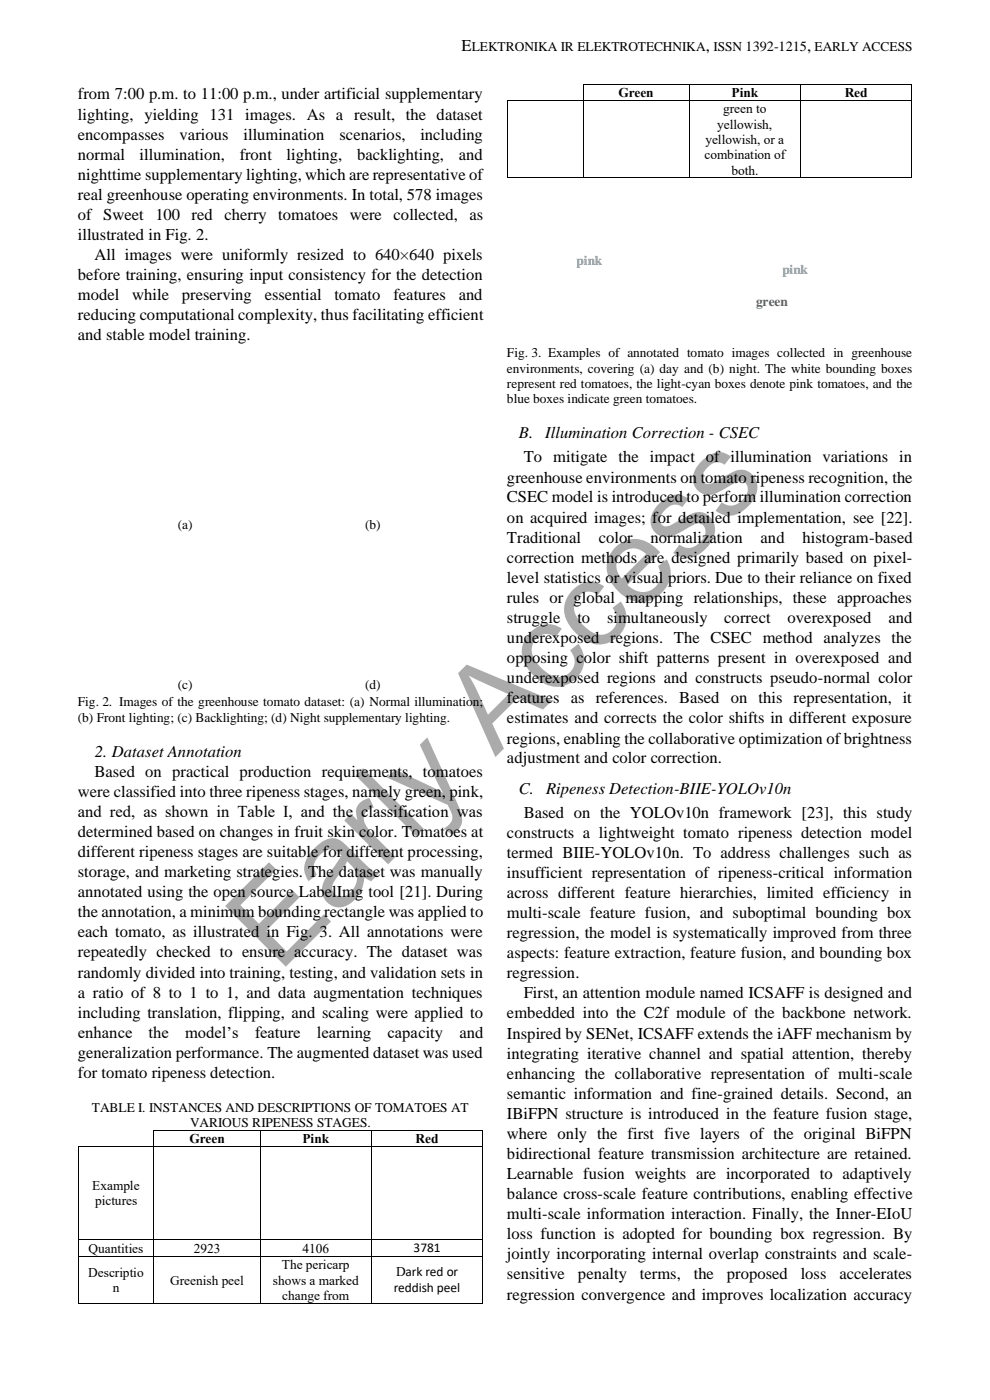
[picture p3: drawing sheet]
<svg xmlns="http://www.w3.org/2000/svg" width="210mm" height="297mm" viewBox="0 0 210 297" stroke-linecap="round" stroke-linejoin="round" font-family="sans-serif">
<defs><g id="words">
<text font-size="25.4" fill="#ababab" x="59.2" y="206.5" transform="rotate(-45 59.2 206.5)">Early Access</text>
<g font-size="3.5">
<text x="97.9" y="10.9">E</text>
<text x="149.7" y="10.9">,</text>
<text x="171.2" y="10.9">,</text>
<text x="16.5" y="21.1">from 7:00 p.m. to 11:00 p.m., under artificial supplementary</text>
<text x="16.5" y="25.4">lighting, yielding 131 images. As a result, the dataset</text>
<text x="16.5" y="29.6">encompasses</text>
<text x="38.1" y="29.6">various</text>
<text x="51.7" y="29.6">illumination</text>
<text x="72" y="29.6">scenarios,</text>
<text x="89.2" y="29.6">including</text>
<text x="16.5" y="33.9">normal</text>
<text x="29.6" y="33.9">illumination,</text>
<text x="50.8" y="33.9">front</text>
<text x="60.8" y="33.9">lighting,</text>
<text x="75.7" y="33.9">backlighting,</text>
<text x="97.4" y="33.9">and</text>
<text x="16.5" y="38.1">nighttime supplementary lighting, which are representative of</text>
<text x="16.5" y="42.4">real greenhouse operating environments. In total, 578 images</text>
<text x="16.5" y="46.7">of Sweet 100 red</text>
<text x="47.6" y="46.7">cherry tomatoes were</text>
<text x="83.5" y="46.7">collected,</text>
<text x="99.6" y="46.7">as</text>
<text x="16.5" y="50.9">illustrated in Fig. 2.</text>
<text x="16.5" y="59.4">before training, ensuring input consistency for the detection</text>
<text x="20.1" y="55.2">All images were uniformly resized to 640×640 pixels</text>
<text x="16.5" y="63.7">model</text>
<text x="28.1" y="63.7">while</text>
<text x="38.6" y="63.7">preserving</text>
<text x="56.2" y="63.7">essential</text>
<text x="70.9" y="63.7">tomato</text>
<text x="83.5" y="63.7">features</text>
<text x="97.3" y="63.7">and</text>
<text x="16.5" y="68">reducing computational complexity, thus facilitating efficient</text>
<text x="16.5" y="72.2">and stable model training.</text>
<text x="110.1" y="93">B.</text>
<text x="115.7" y="93">Illumination Correction - CSEC</text>
<text x="111.1" y="98.1">To mitigate the impact of illumination variations in</text>
<text x="107.6" y="102.4">greenhouse environments on tomato ripeness recognition, the</text>
<text x="107.6" y="106.6">CSEC model is introduced to perform illumination correction</text>
<text x="107.6" y="110.9">on acquired images; for detailed implementation, see [22].</text>
<text x="107.6" y="115.2">Traditional</text>
<text x="107.6" y="119.4">correction methods are designed primarily based on pixel-</text>
<text x="127" y="115.2">color</text>
<text x="138" y="115.2">normalization</text>
<text x="161.3" y="115.2">and</text>
<text x="170.2" y="115.2">histogram-based</text>
<text x="107.6" y="123.7">level statistics or visual priors. Due to their reliance on fixed</text>
<text x="107.6" y="127.9">rules or global mapping relationships, these approaches</text>
<text x="107.6" y="132.2">struggle</text>
<text x="107.6" y="136.5">underexposed regions. The CSEC method analyzes the</text>
<text x="122.5" y="132.2">to</text>
<text x="128.8" y="132.2">simultaneously</text>
<text x="153.7" y="132.2">correct</text>
<text x="167.1" y="132.2">overexposed</text>
<text x="188.5" y="132.2">and</text>
<text x="107.6" y="140.7">opposing color shift patterns present in overexposed and</text>
<text x="107.6" y="145">underexposed regions and constructs pseudo-normal color</text>
<text x="107.6" y="149.2">features as references. Based on this representation, it</text>
<text x="107.6" y="153.5">estimates and corrects the color shifts in different exposure</text>
<text x="20.1" y="160.6">2. Dataset Annotation</text>
<text x="107.6" y="157.8">regions, enabling the collaborative optimization of brightness</text>
<text x="107.6" y="162">adjustment and color correction.</text>
<text x="20.1" y="164.8">Based on practical production requirements, tomatoes</text>
<text x="16.5" y="169.1">were classified into three ripeness stages, namely green, pink,</text>
<text x="16.5" y="173.3">and red, as shown in Table Ⅰ, and the classification was</text>
<text x="110.1" y="168.4">C.</text>
<text x="111.1" y="173.5">Based on the YOLOv10n framework [23], this study</text>
<text x="115.8" y="168.4">Ripeness Detection-BIIE-YOLOv10n</text>
<text x="16.5" y="177.6">determined based on changes in fruit skin color. Tomatoes at</text>
<text x="107.6" y="177.7">constructs a lightweight tomato ripeness detection model</text>
<text x="16.5" y="181.8">different ripeness stages are suitable for different processing,</text>
<text x="107.6" y="182">termed BIIE-YOLOv10n. To address challenges such as</text>
<text x="16.5" y="186.1">storage, and marketing strategies. The dataset was manually</text>
<text x="16.5" y="190.4">annotated using the open source LabelImg tool [21]. During</text>
<text x="107.6" y="186.3">insufficient representation of ripeness-critical information</text>
<text x="107.6" y="190.5">across different feature hierarchies, limited efficiency in</text>
<text x="16.5" y="194.6">the annotation, a minimum bounding rectangle was applied to</text>
<text x="107.6" y="194.8">multi-scale feature fusion, and suboptimal bounding box</text>
<text x="16.5" y="198.9">each tomato, as illustrated in Fig. 3. All annotations were</text>
<text x="16.5" y="203.2">repeatedly checked to ensure accuracy. The dataset was</text>
<text x="107.6" y="199">regression, the model is systematically improved from three</text>
<text x="107.6" y="203.3">aspects: feature extraction, feature fusion, and bounding box</text>
<text x="16.5" y="207.4">randomly divided into training, testing, and validation sets in</text>
<text x="107.6" y="207.6">regression.</text>
<text x="16.5" y="211.7">a ratio of 8 to 1 to 1, and data augmentation techniques</text>
<text x="16.5" y="215.9">including translation, flipping, and scaling were applied to</text>
<text x="111.1" y="211.8">First, an attention module named ICSAFF is designed and</text>
<text x="16.5" y="220.2">enhance</text>
<text x="31.5" y="220.2">the</text>
<text x="39.3" y="220.2">model’s</text>
<text x="54" y="220.2">feature</text>
<text x="67.2" y="220.2">learning</text>
<text x="82.2" y="220.2">capacity</text>
<text x="97.5" y="220.2">and</text>
<text x="107.6" y="216.1">embedded into the C2f module of the backbone network.</text>
<text x="107.6" y="220.4">Inspired by SENet, ICSAFF extends the iAFF mechanism by</text>
<text x="16.5" y="224.4">generalization performance. The augmented dataset was used</text>
<text x="107.6" y="224.6">integrating iterative channel and spatial attention, thereby</text>
<text x="16.5" y="228.7">for tomato ripeness detection.</text>
<text x="107.6" y="228.9">enhancing the collaborative representation of multi-scale</text>
<text x="107.6" y="233.1">semantic information and fine-grained details. Second, an</text>
<text x="107.6" y="237.4">IBiFPN structure is introduced in the feature fusion stage,</text>
<text x="107.6" y="241.7">where only the first five layers of the original BiFPN</text>
<text x="107.6" y="245.9">bidirectional feature transmission architecture are retained.</text>
<text x="107.6" y="250.2">Learnable fusion weights are incorporated to adaptively</text>
<text x="107.6" y="254.4">balance cross-scale feature contributions, enabling effective</text>
<text x="107.6" y="258.7">multi-scale information interaction. Finally, the Inner-EIoU</text>
<text x="107.6" y="263">loss function is adopted for bounding box regression. By</text>
<text x="107.6" y="267.2">jointly incorporating internal overlap constraints and scale-</text>
<text x="107.6" y="271.5">sensitive</text>
<text x="107.6" y="275.8">regression convergence and improves localization accuracy</text>
<text x="122.6" y="271.5">penalty</text>
<text x="135.8" y="271.5">terms,</text>
<text x="147.2" y="271.5">the</text>
<text x="154.2" y="271.5">proposed</text>
<text x="169.9" y="271.5">loss</text>
<text x="178.1" y="271.5">accelerates</text>
</g>
<g font-size="3.4">
<text x="67" y="112.8">(b)front lighting</text>
<text x="28.8" y="150.8">(c)backlighting</text>
<text x="53.6" y="150.8">(d)nighttime supplemental lighting</text>
</g>
<g font-size="3.1">
<text x="25.5" y="111.7">(a)normal illumination</text>
<text x="30.7" y="111.7">ormal illumination</text>
<text x="67.1" y="111.9">(b)front lighting</text>
<text x="28.8" y="147.2">(c)backlighting</text>
<text x="53.7" y="147.2">(d)nighttime supplemental lighting</text>
</g>
<g font-size="2.8">
<text x="100.1" y="10.9">LEKTRONIKA IR ELEKTROTECHNIKA ISSN 1392-1215 EARLY ACCESS</text>
<text x="131.2" y="20.6">Green</text>
<text x="155.2" y="20.6">Pink</text>
<text x="179.2" y="20.6">Red</text>
<text x="152.1" y="27.3">yellowish,</text>
<text x="153.4" y="24">green to</text>
<text x="149.4" y="33.8">combination of</text>
<text x="149.6" y="30.5">yellowish, or a</text>
<text x="155.1" y="37">both.</text>
<text x="107.6" y="75.8">Fig. 3. Examples of annotated tomato images collected in greenhouse</text>
<text x="107.6" y="79.1">environments, covering (a) day and (b) night. The white bounding boxes</text>
<text x="107.6" y="82.3">represent red tomatoes, the light-cyan boxes denote pink tomatoes, and the</text>
<text x="107.6" y="85.6">blue boxes indicate green tomatoes.</text>
<text x="37.7" y="112.2">(a)</text>
<text x="77.5" y="112.2">(b)</text>
<text x="16.5" y="149.9">Fig. 2. Images of the greenhouse tomato dataset: (a) Normal illumination;</text>
<text x="37.7" y="146.3">(c)</text>
<text x="77.5" y="146.3">(d)</text>
<text x="16.5" y="153.1">(b) Front lighting; (c) Backlighting; (d) Night supplementary lighting.</text>
<text x="19.5" y="235.9">TABLE I. INSTANCES AND DESCRIPTIONS OF TOMATOES AT</text>
<text x="40.3" y="239.1">VARIOUS RIPENESS STAGES.</text>
<text x="40.2" y="242.5">Green</text>
<text x="64.2" y="242.5">Pink</text>
<text x="88.2" y="242.5">Red</text>
<text x="19.6" y="252.5">Example</text>
<text x="20.2" y="255.7">pictures</text>
<text x="18.8" y="265.8">Quantities</text>
<text x="41.1" y="265.8">2923</text>
<text x="59.8" y="269.3">The pericarp</text>
<text x="64.2" y="265.8">4106</text>
<text x="87.7" y="265.7">3781</text>
<text x="18.7" y="271">Descriptio</text>
<text x="23.9" y="274.2">n</text>
<text x="36.1" y="272.6">Greenish peel</text>
<text x="57.9" y="272.6">shows a marked</text>
<text x="59.9" y="275.8">change from</text>
<text x="83.5" y="274.2">reddish peel</text>
<text x="84" y="270.8">Dark red or</text>
</g>
<g font-size="2.8" fill="#00b0f0">
<text x="122.3" y="56.3">pink</text>
<text x="166" y="58.2">pink</text>
</g>
<text font-size="2.8" fill="#1a2dd7" x="160.4" y="65">green</text>
<g font-size="2.2">
<text x="119.6" y="74.5">(a)daytime</text>
<text x="155.1" y="74.6">(b)nighttime supplemental lighting</text>
</g>
</g></defs>
<g fill="#000">
<path d="M123.6 17.8h.2v.1h-.2z" fill-rule="evenodd"/>
<path d="M123.6 17.8h.2v.1h-.2z" fill-rule="evenodd"/>
<path d="M146.1 17.8h.2v.1h-.2z" fill-rule="evenodd"/>
<path d="M169.7 17.8h.2v.1h-.2z" fill-rule="evenodd"/>
<path d="M193.4 17.8h.1v.1h-.1z" fill-rule="evenodd"/>
<path d="M193.4 17.8h.1v.1h-.1z" fill-rule="evenodd"/>
<path d="M107.6 21.2h.1v.2h-.1z" fill-rule="evenodd"/>
<path d="M107.6 21.2h.1v.2h-.1z" fill-rule="evenodd"/>
<path d="M107.6 37.6h.1v.2h-.1z" fill-rule="evenodd"/>
<path d="M107.6 37.6h.1v.2h-.1z" fill-rule="evenodd"/>
<path d="M107.7 21.2h.2v.2h-.2z" fill-rule="evenodd"/>
<path d="M123.6 21.2h.2v.2h-.2z" fill-rule="evenodd"/>
<path d="M123.6 37.6h.2v.2h-.2z" fill-rule="evenodd"/>
<path d="M146.1 21.2h.2v.2h-.2z" fill-rule="evenodd"/>
<path d="M146.1 37.6h.2v.2h-.2z" fill-rule="evenodd"/>
<path d="M169.7 21.2h.2v.2h-.2z" fill-rule="evenodd"/>
<path d="M169.7 37.6h.2v.2h-.2z" fill-rule="evenodd"/>
<path d="M193.4 21.2h.1v.2h-.1z" fill-rule="evenodd"/>
<path d="M193.4 37.6h.1v.2h-.1z" fill-rule="evenodd"/>
<path d="M193.4 37.6h.1v.2h-.1z" fill-rule="evenodd"/>
<path d="M32.6 239.7h.1v.2h-.1z" fill-rule="evenodd"/>
<path d="M32.6 239.7h.1v.2h-.1z" fill-rule="evenodd"/>
<path d="M55.1 239.7h.2v.2h-.2z" fill-rule="evenodd"/>
<path d="M78.7 239.7h.2v.2h-.2z" fill-rule="evenodd"/>
<path d="M102.3 239.7h.2v.2h-.2z" fill-rule="evenodd"/>
<path d="M102.3 239.7h.2v.2h-.2z" fill-rule="evenodd"/>
<path d="M16.5 243.1h.2v.2h-.2z" fill-rule="evenodd"/>
<path d="M16.5 243.1h.2v.2h-.2z" fill-rule="evenodd"/>
<path d="M16.7 243.1h.1v.2h-.1z" fill-rule="evenodd"/>
<path d="M32.6 243.1h.1v.2h-.1z" fill-rule="evenodd"/>
<path d="M55.1 243.1h.2v.2h-.2z" fill-rule="evenodd"/>
<path d="M78.7 243.1h.2v.2h-.2z" fill-rule="evenodd"/>
<path d="M102.3 243.1h.2v.2h-.2z" fill-rule="evenodd"/>
<path d="M16.5 262.9h.2v.2h-.2z" fill-rule="evenodd"/>
<path d="M16.5 266.5h.2v.2h-.2z" fill-rule="evenodd"/>
<path d="M16.5 276.4h.2v.2h-.2z" fill-rule="evenodd"/>
<path d="M16.5 276.4h.2v.2h-.2z" fill-rule="evenodd"/>
<path d="M32.6 262.9h.1v.2h-.1z" fill-rule="evenodd"/>
<path d="M32.6 266.5h.1v.2h-.1z" fill-rule="evenodd"/>
<path d="M32.6 276.4h.1v.2h-.1z" fill-rule="evenodd"/>
<path d="M55.1 262.9h.2v.2h-.2z" fill-rule="evenodd"/>
<path d="M55.1 266.5h.2v.2h-.2z" fill-rule="evenodd"/>
<path d="M55.1 276.4h.2v.2h-.2z" fill-rule="evenodd"/>
<path d="M78.7 262.9h.2v.2h-.2z" fill-rule="evenodd"/>
<path d="M78.7 266.5h.2v.2h-.2z" fill-rule="evenodd"/>
<path d="M78.7 276.4h.2v.2h-.2z" fill-rule="evenodd"/>
<path d="M102.3 262.9h.2v.2h-.2z" fill-rule="evenodd"/>
<path d="M102.3 266.5h.2v.2h-.2z" fill-rule="evenodd"/>
<path d="M102.3 276.4h.2v.2h-.2z" fill-rule="evenodd"/>
<path d="M102.3 276.4h.2v.2h-.2z" fill-rule="evenodd"/>
</g>
<g fill="none" stroke="#000" stroke-width=".21">
<path d="M123.7 17.9v3.3M123.8 17.9h22.3M146.2 17.9v3.3M146.3 17.9h23.4M169.8 17.9v3.3M169.9 17.9h23.5M193.5 17.9v3.3M107.6 21.4v16.2M107.7 37.7h15.9M107.9 21.3h15.7M123.7 21.4v16.2M123.8 21.3h22.3"/>
<path d="M123.8 37.7h22.3M146.2 21.4v16.2M146.3 21.3h23.4M146.3 37.7h23.4M169.8 21.4v16.2M169.9 21.3h23.5M169.9 37.7h23.5M193.5 21.4v16.2M32.6 239.9v3.2M32.7 239.8h22.4M55.2 239.9v3.2M55.3 239.8h23.4"/>
<path d="M78.8 239.9v3.2M78.9 239.8h23.4M102.4 239.9v3.2M16.6 243.3v19.6M16.8 243.2h15.8M32.6 243.3v19.6M32.7 243.2h22.4M55.2 243.3v19.6M55.3 243.2h23.4M78.8 243.3v19.6M78.9 243.2h23.4M102.4 243.3v19.6"/>
<path d="M16.6 263.1v3.4M16.6 266.7v9.7M16.7 263h15.9M16.7 266.6h15.9M16.7 276.5h15.9M32.6 263.1v3.4M32.6 266.7v9.7M32.7 263h22.4M32.7 266.6h22.4M32.7 276.5h22.4M55.2 263.1v3.4M55.2 266.7v9.7"/>
<path d="M55.3 263h23.4M55.3 266.6h23.4M55.3 276.5h23.4M78.8 263.1v3.4M78.8 266.7v9.7M78.9 263h23.4M78.9 266.6h23.4M78.9 276.5h23.4M102.4 263.1v3.4M102.4 266.7v9.7"/>
</g>
<use href="#words"/>
</svg>
